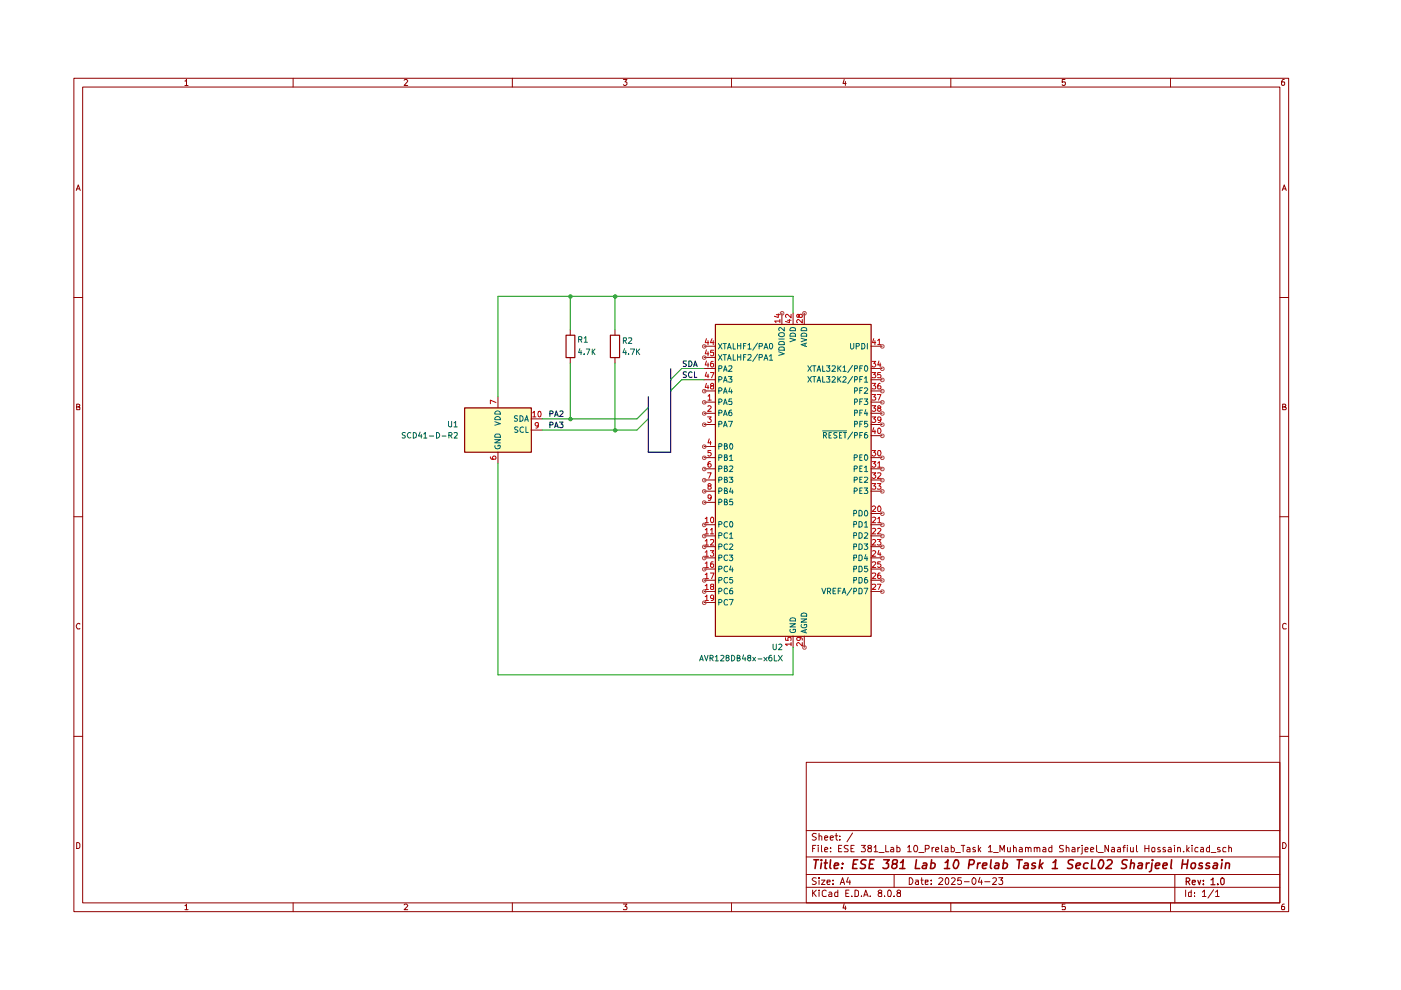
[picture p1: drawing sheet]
<svg xmlns="http://www.w3.org/2000/svg" width="297mm" height="210mm" viewBox="0 0 297 210" stroke-linecap="round" stroke-linejoin="round" font-family="sans-serif">
<g fill="none" stroke="#910000" stroke-width=".21">
<path d="M15.7 16.6h257.5v176.7h-257.5zM17.5 18.5h253.9v172.9h-253.9zM39.2 17.2h.2l.1-.4v1.3M39.2 18.1h.7M62.1 16.6v1.9M85.7 17l.2-.2h.3l.2 .3-.7 1h.7M108.6 16.6v1.9M132.2 16.8h.7l-.4 .6 .4 .1v.4l-.2 .2h-.4l-.1-.2M155.1 16.6v1.9M179 16.8l-.3 .9h.7M179.2 17.3v.8M201.6 16.6v1.9"/>
<path d="M225.8 16.8h-.6v.6h.6l.1 .1-.1 .5-.4 .1-.2-.2M248.2 16.6v1.9M272.3 16.8h-.3a.93 .93 0 0 0-.2 1.2h.5l.1-.5-.1-.1h-.5l-.1 .1M16.2 40.4l.4-1.2 .4 1.2M16.3 40h.5M271.9 40.4l.4-1.2 .4 1.2M272 40h.6M15.7 63.1h1.8M271.4 63.1h1.8M16.3 86.3h.4l.2-.3-.1-.2-.5-.1v1.2h.5l.1-.5-.2-.1M271.9 86.3l.6-.1v-.4l-.6-.1v1.2h.6l.2-.4-.3-.2M15.7 109.6h1.8"/>
<path d="M271.4 109.6h1.8M16.9 132.3l-.1-.1a.66 .66 0 0 0-.6 .4 .66 .66 0 0 0 .2 .7h.5M272.7 132.3l-.4-.1-.4 .3v.6l.2 .2h.6M15.7 156.1h1.8M271.4 156.1h1.8M16.3 178.6h.3l.3 .4v.6l-.3 .3h-.3zM170.9 161.6h100.5v29.8h-100.5zM170.9 176.1h100.5M172.3 179.9h.4M173 179.2h-.7v1.4M173.1 176.8l-.6-.1-.3 .3 .1 .3 .7 .2 .1 .2a.51 .51 0 0 1-.4 .4 .51 .51 0 0 1-.5 0M173.5 179.2v.1"/>
<path d="M173.5 179.7v.9M173.7 177.3l.3-.1 .2 .2v.7M173.7 176.7v1.4M174.2 179.2v1.2l.1 .2M174.8 177.6l.7-.1-.1-.2-.4-.1-.2 .2 .1 .7h.5M176 177.6l.7-.1-.1-.2-.4-.1-.2 .2 .1 .7h.5M176.1 179.7v.2M177 177.2h.6M177.3 176.7v1.2l.3 .2M177.8 179.9h.5M178.1 178v.1M178.1 177.3v.1"/>
<path d="M178.5 179.2h-.7v1.4h.7M179.8 179.3h-.7l-.1 .4 .2 .2 .5 .1 .1 .3-.1 .3h-.7M180.4 179.9h.4M180.8 176.6l-1.2 1.9M181.1 179.2h-.7v1.4h.7M182.6 179.2h.9l-.5 .5h.2l.3 .3-.1 .5h-.8M184.2 179.8l-.2-.2 .1-.3h.6v.4l-.5 .1-.2 .3 .1 .5h.6v-.6l-.2-.2M185.3 179.7l.4-.5v1.4M187.8 179.2v1.4h.7M188.9 179.7h.4l.2 .2v.7h-.6l-.1-.3 .7-.3M190.2 179.2v1.4l.6-.1a.6 .6 0 0 0-.2-.8h-.4M192.4 179.7l.4-.5v1.4"/>
<path d="M193.9 179.3l.2-.1a.74 .74 0 0 1 .5 .6 .74 .74 0 0 1-.3 .8h-.3l-.3-.5zM197.6 179.7v.9M198 179.7h-.3l-.1 .3M199.6 179.2v1.2l.3 .2M200.4 179.7h.4l.2 .2v.7h-.6l-.1-.3 .2-.2 .5-.1M201.7 179.2v1.4h.5l.2-.3-.1-.5-.3-.1h-.3M203.8 179.2h.8M204.2 179.2v1.4M205.1 179.7h.3l.3 .2v.7h-.6l-.1-.3 .1-.2 .6-.1M206.8 179.7h-.4l-.2 .2 .2 .3 .4 .1v.3h-.6M207.4 179.2v1.4M207.9 179.7l-.5 .6"/>
<path d="M209.5 179.7l.5-.5v1.4M213.6 179.7l.1 .9 .5-.1M214.2 179.7v.9M214.9 179.8l.2-.1h.3l.1 .9M214.9 179.2v1.4M216.2 179.7h.3l.2 .2v.7h-.5l-.1-.3 .1-.2 .5-.1M217.4 179.8v-.1a.36 .36 0 0 1 .6 .2v.7M217.4 179.7v.9M218 179.9l.2-.2h.3l.1 .9M219.3 179.8v-.1a.36 .36 0 0 1 .6 .2v.7M219.3 179.7v.9M219.9 179.9v-.2a.36 .36 0 0 1 .6 .2v.7"/>
<path d="M221.1 179.7h.4l.2 .2v.7h-.6v-.3l.6-.3M223 179.2v1.4h-.6v-.9h.6M225.5 179.3h-.8l-.1 .4 .3 .2 .4 .1 .2 .3-.2 .3h-.7M226.1 179.8v-.1a.36 .36 0 0 1 .6 .2v.7M226.1 179.2v1.4M227.3 179.7h.4l.2 .2v.7h-.6l-.1-.3 .7-.3M228.5 179.7v.9M228.9 179.7l-.4 .3M229.4 179.7v1.2l-.2 .2M229.4 179.2v.1M232.5 179.2v1.2l.2 .2M235 179.2v1.4l-.7-1.4v1.4"/>
<path d="M235.7 179.7h.4l.2 .2v.7h-.6v-.4l.6-.2M237 179.7h.4l.2 .2v.7h-.6v-.4l.6-.2M238.1 179.7h.5M238.6 179.2l-.3 .2v1.2M239 179.2v.1M239 179.7v.9M239.7 179.7l.1 .9 .5-.1M240.3 179.7v.9M241 179.2v1.2l.2 .2M242.7 179.9h.9M242.7 179.2v1.4M243.6 179.2v1.4"/>
<path d="M244.3 179.7h.3l.3 .1-.1 .8h-.5zM246 179.7h-.4l-.2 .2 .2 .3 .4 .1v.3h-.6M247.1 179.7h-.4l-.2 .2 .2 .3 .4 .1v.3h-.6M247.7 179.7h.5l.1 .2v.7h-.6v-.4l.6-.2M249 179.2v.1M249 179.7v.9M249.7 179.8l.2-.1h.3l.1 .9M249.7 179.7v.9M251.6 179.2v1.4M252.1 179.7l-.5 .6M252.7 179.2v.1M252.7 179.7v.9"/>
<path d="M254 179.7h-.4a.59 .59 0 0 0-.1 .9h.5M254.6 179.7h.4l.2 .2v.7h-.6v-.4l.6-.2M256.5 179.2v1.4l-.6-.1a.6 .6 0 0 1 .1-.8h.5M258.7 179.7h-.6v.4l.6 .2v.3h-.6M259.9 179.7h-.4l-.3 .3 .1 .6h.6M260.5 179.8l.2-.1h.3l.1 .9M260.5 179.2v1.4M271.9 178.6a.65 .65 0 0 1 .8 .7 .65 .65 0 0 1-.8 .6zM39.2 192h.2l.1-.3v1.2M39.2 192.9h.7M62.1 191.4v1.9M85.7 191.9l.2-.2h.3l.2 .2-.7 1h.7"/>
<path d="M108.6 191.4v1.9M132.2 191.7h.7l-.4 .5 .4 .2v.3l-.1 .2-.6-.1M155.1 191.4v1.9M170.9 188.1h100.5M170.9 185.4h100.5M170.9 181.7h100.5M172.3 188.7v1.4M172.5 189.3l.6 .8M173.1 186.2l-.6-.1-.3 .3 .3 .4 .6 .3a.51 .51 0 0 1-.4 .4 .51 .51 0 0 1-.5 0M173.1 188.7l-.8 .8M173.7 188.7v.2M173.7 186.1v.2"/>
<path d="M173.7 186.6v.9M173.7 189.1v1M174.2 186.6h.7l-.7 .9h.7M174.8 180.2l.7-.2-.1-.3h-.4l-.2 .2 .1 .7h.5M175.2 188.9l-.4-.2-.5 .4 .1 .8 .2 .2 .6-.1M175.3 187l.7-.1-.1-.3h-.5l-.1 .2 .1 .7h.5M175.8 189.2l.4-.1 .2 .3v.7h-.6l-.1-.4 .7-.2M176.1 180.5v.1M176.6 187.4v.1M176.6 186.6v.2M177.6 188.7v1.4h-.6v-.9h.6M178.1 187.5l.5-1.4 .5 1.4"/>
<path d="M178.3 187.1h.6M179 191.6l-.3 .9h.7M179.2 192.1v.8M179.3 189.4h.5M179.8 186l-.3 1h.8M180 188.7h-.7v1.4h.7M180.2 186.6v.9M180.6 190v.1M181.3 188.7h.3l.4 .4v.6l-.2 .4h-.5zM182.6 190v.1M183.1 190.1l.5-1.4 .5 1.4M183.2 189.7h.7"/>
<path d="M184.5 190v.1M185.3 180.6h.8M186.4 180.8h1.1M186.4 189.3l-.2-.3 .2-.3 .5 .1v.3l-.7 .5 .2 .5h.5v-.6l-.2-.2M187.5 190v.1M188.2 189l.3-.3a.78 .78 0 0 1 .6 .6 .78 .78 0 0 1-.3 .8l-.5-.1zM189.6 190v.1M189.6 185.4v2.7M190.4 189.3l-.2-.3 .2-.3 .4 .1 .1 .3-.7 .5 .1 .5h.5l.1-.6-.2-.2M192.4 180.6h.8M192.8 186.1a.72 .72 0 0 1 .8 .7 .72 .72 0 0 1-.8 .7zM194.1 186.6h.5l.1 .9"/>
<path d="M194.7 186.9h-.4l-.2 .3 .2 .3h.4M194.8 180.8h1.1M195.2 186.6h.5M195.4 186.1v1.2l.3 .2M196.2 187l.6-.1v-.3h-.6v.9h.6M196.2 180h.6a.45 .45 0 0 0 .1-.7l-.7-.1v1.4M197.4 187.4v.1M197.4 186.6v.2M198.4 180.2l.7-.2-.2-.3h-.4l-.1 .7 .1 .2h.5M199.1 186.3v-.1a.47 .47 0 0 1 .8 .3l-.9 1h.9M200.5 186.3l.2-.2a.8 .8 0 0 1 .5 .7 .8 .8 0 0 1-.5 .7l-.2-.1-.1-.5zM201.6 191.4v1.9"/>
<path d="M201.8 186.3l.1-.2h.4l.2 .4-.8 1h.8M202.6 180.8h1M203.8 186.1h-.7l-.1 .7 .3-.2 .4 .1 .2 .6a.52 .52 0 0 1-.9 .1M204.5 186.9h1M206.4 186.1a.75 .75 0 0 1 .6 .7 .75 .75 0 0 1-.6 .7 .92 .92 0 0 1 0-1.4zM207.6 180.1l.3 .5M207.8 186l-.4 1h.9M208.1 186.6v.9M208.8 186.9h1.1M209.5 180.6h.9M210.5 186.3l.2-.2 .5 .1v.5l-.8 .8h.8M210.7 180.8h1"/>
<path d="M211.8 186.1h.8l-.4 .5 .3 .1v.8h-.6l-.1-.1M212 180.6v-1.4l.5 1.1 .4-1.1v1.4M225.8 191.7h-.6v.6l.6-.1 .1 .2-.1 .5-.6-.1M230 180.2l.7-.2-.1-.3h-.4l-.2 .2 .1 .7h.5M231.2 180.2l.7-.2-.1-.3h-.4l-.2 .2 .1 .7h.5M232.8 180.8h1.1M248.2 191.4v1.9M249.1 185.4v6M251 180.5v.1M251.4 188.7v1.4M251.7 180.1l.4 .5M252.6 188.7v1.4h-.5l-.1-.8 .2-.2 .4 .1"/>
<path d="M253.2 190v.1M253.2 189.2v.2M254.9 189.1l.5-.4v1.4M254.9 190.1h.8M256.8 180.8h1M257.3 188.6l-1.2 1.8M257.7 189.1l.4-.4v1.4M257.7 190.1h.8M272.3 191.7h-.3a.93 .93 0 0 0-.2 1.2h.5l.1-.5-.1-.2h-.5l-.1 .2"/>
</g>
<path d="M251.5 186.9h.5l.3-.3v-.2l-.3-.3h-.5v1.5M251.8 186.9l.5 .7M252.8 187.1l.6-.1v-.4h-.5l-.1 .2 .1 .7h.5M254 186.6l.3 1 .3-1M255.1 187.4v.2M255.1 186.6v.2M256.8 186.6l.4-.5v1.5M256.8 187.6h.8M258.2 187.4v.2M258.9 186.3l.3-.2 .3 .3v.8l-.3 .4a.93 .93 0 0 1-.3-1.3z" fill="none" stroke="#910000" stroke-width=".25"/>
<g fill="none" stroke="#910000" stroke-width=".34">
<path d="M172.6 182.3h1M173.1 182.3l-.3 1.8M174.2 182.3v.2M174.2 183l-.2 1.1M174.8 183h.6M175.1 182.3l-.2 1.8h.4M176.1 182.3l-.2 1.6 .3 .2M176.9 183.6l.9-.2-.1-.4h-.7l-.1 .9 .1 .2h.6M178.5 184v.1M178.6 183v.2M180.9 183.2h.6M181.9 182.3h-.9l-.2 1.8h.9"/>
<path d="M183.6 182.4l-.6-.1-.5 .4 .2 .4 .8 .4-.1 .5-.4 .1h-.6M184.3 183.2h.7M185.3 182.3h-.8l-.3 1.8h1M187.4 182.3h1.2l-.7 .7 .5 .2v.6l-.4 .3h-.5l-.3-.1M189.5 183.1l-.3-.1a.52 .52 0 0 1 .4-.7l.6 .1v.4l-.1 .2-.9 .3-.1 .5 .1 .3a.58 .58 0 0 0 .8-.1 .58 .58 0 0 0 .1-.7l-.3-.2M190.8 184.1h1.1M190.9 182.9l.3-.1 .3-.5-.2 1.8M194.3 182.3l-.2 1.8h.9M195.7 183h.7l-.1 1.1M196.5 183.4l-.7 .1-.3 .4 .2 .2h.6M197.4 183h.7l.2 .3-.1 .5a.65 .65 0 0 1-.9 .3M197.5 182.3l-.2 1.8"/>
<path d="M200.2 184.1h1.1M200.4 182.9l.3-.1 .3-.5-.2 1.8M202.4 182.5l.5-.2a1.06 1.06 0 0 1 .4 1 1.06 1.06 0 0 1-.8 .8l-.2-.1a1.28 1.28 0 0 1 .1-1.5zM205.4 183.3h.8l.2-.2a.5 .5 0 0 0-.2-.8h-.6l-.3 1.8M207.3 183l-.1 1.1M207.9 183l-.6 .3M208.3 183.6l.9-.2v-.4h-.6l-.2 .2v.9h.6M210.1 182.3l-.1 1.6 .2 .2M211.1 183h.7l-.1 1.1M211.8 183.4l-.8 .2-.2 .3 .3 .2h.6M212.7 183a.6 .6 0 0 1 .9 .3l-.1 .5a.65 .65 0 0 1-.9 .3M212.9 182.3l-.3 1.8"/>
<path d="M215.6 182.3h1.1M216.2 182.3l-.2 1.8M217.3 183h.6v1.1M218 183.4l-.7 .1-.3 .4 .3 .2h.6M219.5 183a.48 .48 0 0 0-.7 .3l.2 .3h.5v.3a.6 .6 0 0 1-.8 .2M220.6 182.3l-.3 1.8M220.6 183.5l.4 .6M221.1 183l-.7 .6M223.1 184.1h1.1M223.3 182.9l.6-.6-.2 1.8M227.6 182.4a.73 .73 0 0 0-1.1 .3l.2 .4 .6 .3 .1 .4a.79 .79 0 0 1-1.1 .3M228.2 183.6l.8-.2v-.4a.6 .6 0 0 0-.8 .2v.9h.7"/>
<path d="M230.7 183h-.5l-.4 .3v.7l.2 .1h.5M231.6 182.3l-.2 1.8h.8M233.2 182.5l.4-.2a1.04 1.04 0 0 1 .4 1.1 1.04 1.04 0 0 1-.8 .7 1.2 1.2 0 0 1 0-1.6zM234.8 182.5l.2-.2 .6 .1a.51 .51 0 0 1 0 .7l-1.2 1h1.2M239 182.4a.73 .73 0 0 0-1.1 .3l.1 .4a.82 .82 0 0 1 .8 .5v.2a.79 .79 0 0 1-1.1 .3M239.7 183.1l.3-.1h.5l-.1 1.1M239.9 182.3l-.3 1.8M241.4 183h.7v1.1M242.1 183.4l-.5 .1-.4 .2 .3 .4h.6M243.1 183l-.1 1.1M243.7 183h-.5l-.1 .3M244.3 183l-.2 1.6-.4 .2"/>
<path d="M244.3 182.3v.2M244.9 183.6l1-.2v-.4a.6 .6 0 0 0-.9 .2v.9h.7M246.5 183.6l1-.2-.2-.4h-.6l-.2 .9 .3 .2h.5M248.4 182.3l-.2 1.6 .2 .2M250.7 183.2h1M250.8 182.3l-.3 1.8M251.9 182.3l-.3 1.8M252.6 183.1l.3-.1h.5v.8l-.2 .3h-.4l-.2-.1zM254.9 183h-.4l-.2 .2v.3l.5 .1v.5h-.7M256.5 183h-.5l-.3 .3 .2 .3h.5l.1 .3a.6 .6 0 0 1-.9 .2M257.4 183h.7l-.1 1.1M258.1 183.4l-.6 .1-.4 .4 .3 .2h.6"/>
<path d="M259.1 183l-.2 1.1M259.2 182.3l-.2 .1 .1 .1 .1-.2-.1 .2M259.9 183.1l.3-.1h.4v1.1M259.9 183l-.1 1.1"/>
</g>
<g fill="#ffb">
<path d="M151.6 68.7h33.1v66.2h-33.1z"/>
<path d="M98.5 86.4h14.1v9.4h-14.1z"/>
</g>
<path d="M120 71.1h1.9v4.7h-1.9zM129.4 71.1h2v4.7h-2zM151.7 68.8h33v66.1h-33zM98.5 86.5h14.1v9.4h-14.1z" fill="none" stroke="#910000" stroke-width=".25"/>
<g fill="none" stroke="#910000" stroke-width=".21">
<path d="M120.9 69.9v1.1M120.9 75.8v1.2M130.4 69.9v1.1M130.4 75.8v1.2M149.3 78.1h2.3M149.3 73.4h2.3M149.3 75.8h2.3M165.8 66.4v2.3M168.1 66.4v2.3M170.5 66.4v2.3M184.7 78.1h2.3M184.7 73.4h2.3"/>
<path d="M105.6 84.1v2.3M105.6 95.8v2.4M112.6 88.8h2.4M112.6 91.2h2.4M149.3 85.3h2.3M149.3 87.6h2.3M149.3 90h2.3M149.3 97h2.3M149.3 99.4h2.3M149.3 80.5h2.3M149.3 82.9h2.3M149.3 94.7h2.3"/>
<path d="M184.7 85.3h2.3M184.7 87.6h2.3M184.7 90h2.3M184.7 97h2.3M184.7 99.4h2.3M184.7 80.5h2.3M184.7 82.9h2.3M184.7 92.4h2.3M149.3 111.3h2.3M149.3 113.6h2.3M149.3 115.9h2.3M149.3 118.3h2.3"/>
<path d="M149.3 101.8h2.3M149.3 104.1h2.3M149.3 106.5h2.3M184.7 111.3h2.3M184.7 113.6h2.3M184.7 115.9h2.3M184.7 118.3h2.3M184.7 108.9h2.3M184.7 101.8h2.3M184.7 104.1h2.3M149.3 120.6h2.3M149.3 123h2.3"/>
<path d="M149.3 125.4h2.3M149.3 127.8h2.3M168.1 134.9v2.3M170.5 134.9v2.3M184.7 120.6h2.3M184.7 123h2.3M184.7 125.4h2.3"/>
</g>
<g fill="none" stroke="#006665" stroke-width=".21">
<path d="M152.3 72.8l.8 1.2M152.3 75.2l.8 1.2M152.4 78.1h.6l.1-.4-.2-.1h-.5v1.1M153.1 72.8l-.8 1.2M153.1 75.2l-.8 1.2M153.3 72.8h.7M153.3 75.2h.7M153.4 78.7l.4-1.1 .4 1.1M153.5 78.4h.6M153.7 72.8v1.2M153.7 75.2v1.2M154.3 74l.3-1.2 .4 1.2"/>
<path d="M154.3 76.4l.3-1.2 .4 1.2M154.3 73.7h.6M154.3 76h.6M154.4 79.8h.8l-.4 .5h.3v.7l-.7-.1M154.5 77.6h.6l.1 .3-.8 .8h.8M155.4 72.8v1.2h.6M155.4 75.2v1.2h.6M156.4 72.8v1.2M156.4 75.2v1.2M156.4 73.3h.7M156.4 75.7h.7M157.1 72.8v1.2"/>
<path d="M157.1 75.2v1.2M157.6 73.3h.4M157.6 75.7h.4M158.2 72.8h-.6v1.2M158.2 75.2h-.6v1.2M158.6 73.2l.3-.4v1.2M158.6 75.3l.6-.1 .1 .3-.8 .9h.8M158.6 74h.7M160.6 72.7l-1 1.6M160.6 75.1l-1 1.5M161 73.4l.6-.1v-.4l-.6-.1v1.2M161 75.8l.6-.1v-.4l-.6-.1v1.2"/>
<path d="M162 74l.4-1.2 .4 1.2M162 76.4l.4-1.2 .4 1.2M162.1 73.7h.5M162.1 76h.5M163.2 73l.1-.2a.6 .6 0 0 1 .6 .4 .6 .6 0 0 1-.2 .7l-.3 .1-.2-.3zM163.2 75.5l.3-.3v1.2M163.2 76.4h.6M165.1 74.6l1.2 .4-1.2 .4M165.1 71.9h1.2M165.2 73.7l.2-.1h.6l.3 .1v.6h-1.2zM165.2 72.6l.2-.2h.6l.3 .2v.5h-1.2zM165.2 70.7a.87 .87 0 0 1 1.1 0v.5a.77 .77 0 0 1-1.2-.2z"/>
<path d="M166.3 69.4v.8l-.9-.8-.3 .3 .2 .4M167.5 71.7l1.2 .4-1.2 .4M167.6 70.7h.9l.2 .2v.4h-1.2zM167.6 69.5h.9l.2 .2v.4h-1.2zM169.8 71.7l1.2 .4-1.2 .4M170 70.7h.9l.1 .2v.4h-1.2zM170 69.5h.9l.1 .2v.4h-1.2zM170.7 72.8v.6M171 72.7l-1.2 .4 1.2 .4M171.3 77.6l.7 1.1M171.3 79.8l.7 1.2M172 77.6l-.7 1.1"/>
<path d="M172 79.8l-.7 1.2M172.3 77.6h.7M172.3 79.8h.7M172.6 77.6v1.1M172.6 79.8v1.2M173.2 78.7l.5-1.1 .3 1.1M173.3 78.4h.6M174.4 77.6v1.1h.5M174.4 79.8v1.2h.5M175.3 77.6h.6l-.3 .4 .3 .1v.5l-.1 .1h-.4l-.1-.1M175.3 79.8h.6l-.3 .5 .3 .1v.5h-.6M176.4 77.6h.6l.1 .3-.7 .8h.7"/>
<path d="M177.6 77.6v1.1M177.6 79.8v1.2M177.8 78.1l.5 .6M178.3 77.6l-.7 .6M178.3 79.8l-.7 .7M178.7 77.9l.4-.3v1.1M178.7 78.7h.7M180.3 72.8v1l.2 .2h.3l.2-.3v-.9M180.8 77.5l-1.1 1.5M180.8 79.8l-1.1 1.6M181.2 78.1h.6v-.5h-.6v1.1M181.5 73.4l.6-.1v-.5h-.6v1.2"/>
<path d="M182.3 78.1h.4M182.7 72.8h.4a.66 .66 0 0 1 .3 .8 .66 .66 0 0 1-.7 .4zM182.9 77.6h-.6v1.1M182.9 79.8h-.6v1.2M183.3 77.7l.2-.1a.6 .6 0 0 1 .6 .4 .6 .6 0 0 1-.3 .7h-.2l-.3-.2zM183.9 72.8v1.2M104.9 93.2h1.2l-1.2 .7h1.2M104.9 89.4l1.2 .4-1.2 .4M105 94.5l-.1 .2a.61 .61 0 0 0 .6 .5 .61 .61 0 0 0 .6-.5l-.1-.3h-.4v.3M105 92.2l.2-.2h.6l.3 .4v.3h-1.2zM105 88.6a.61 .61 0 0 1 .7-.3 .61 .61 0 0 1 .4 .7h-1.2zM105 87.4a.61 .61 0 0 1 .7-.2 .61 .61 0 0 1 .4 .6h-1.2z"/>
<path d="M109.7 88.2h-.6v.4l.5 .2 .1 .3-.2 .2-.4-.1M109.8 90.6h-.7v.3l.7 .5-.2 .3-.5-.1M110.2 88.1l.6 .2 .1 .3-.1 .6-.3 .1h-.3zM111 90.6l-.3-.1a.6 .6 0 0 0-.5 .6 .6 .6 0 0 0 .5 .6l.3-.1M111.3 89.3l.4-1.2 .3 1.2M111.3 89h.6M111.5 90.5v1.2h.5M152.4 85.3h.4l.3-.3-.3-.4h-.4v1.2M152.4 87.5h.5l.2-.1-.1-.4h-.6v1.1M152.4 89.9h.5l.2-.2-.1-.3-.6-.1v1.2M152.4 94.7l.6-.1v-.5h-.6v1.1M152.4 80.5h.4l.3-.4-.3-.3h-.4v1.2"/>
<path d="M152.4 82.9h.4l.3-.4-.3-.3h-.4v1.2M152.4 97l.6-.1 .1-.3-.2-.2h-.5v1.2M152.4 99.4l.6-.1 .1-.3-.2-.2h-.5v1.2M153.4 85.8l.4-1.2 .4 1.2M153.4 88.1l.4-1.1 .4 1.1M153.4 90.5l.4-1.2 .4 1.2M153.4 81l.4-1.2 .4 1.2M153.4 83.4l.4-1.2 .4 1.2M153.5 85.4h.6M153.5 87.8h.6M153.5 90.2h.6M153.5 80.7h.6"/>
<path d="M153.5 83.1h.6M153.6 94.6h.5v-.5h-.5v1.1h.4l.3-.4-.4-.2M153.6 96.9h.5v-.5h-.5v1.2h.4l.3-.4-.4-.3M153.6 99.3h.5v-.5h-.5v1.2h.4l.3-.4-.4-.3M154.4 89.3h.9l-.5 1.2M154.7 96.8l.3-.4v1.2M154.7 98.9l.6-.1 .1 .3-.8 .9h.8M154.7 97.6h.7M154.8 94.1h.3a.69 .69 0 0 1-.2 1.1l-.2-.5zM154.8 82.2l-.3 .9h.8M155.1 84.6h-.5l-.1 .6 .6-.1v.7l-.6-.1M155.1 87h-.4l-.2 .9a.35 .35 0 0 0 .4 .2 .35 .35 0 0 0 .3-.2l-.1-.4-.2-.1-.4 .2"/>
<path d="M155.1 82.6v.8M173.2 81l.5-1.2 .3 1.2M173.3 80.7h.6M174.4 91.4h5.1M174.6 92.3h.5l.2-.2-.1-.3-.6-.1v1.2M174.8 92.3l.5 .6M175.8 92.3h.3M176.3 91.7h-.5v1.2h.5M176.4 80l.5-.2 .2 .4-.7 .8h.7M177.5 91.8h-.7v.3l.7 .4-.3 .4-.4-.1M177.8 80.3l.5 .7M178 92.3h.3"/>
<path d="M178.5 91.7h-.5v1.2h.5M178.7 80l.5-.2 .2 .4-.8 .8h.8M178.8 91.7h.7M179.2 91.7v1.2M180.8 91.6l-1.1 1.5M181.1 97l.6-.1 .1-.3-.2-.2h-.5v1.2M181.1 99.4l.6-.1 .1-.3-.2-.2h-.5v1.2M181.2 80.5h.4l.2-.2v-.3l-.2-.2h-.4v1.2M181.2 82.9h.4l.2-.2v-.3l-.2-.2h-.4v1.2M181.2 85.3h.4l.2-.2v-.3l-.2-.2h-.4v1.2M181.2 87.5h.5l.1-.5h-.6v1.1M181.2 89.9h.5l.1-.5-.6-.1v1.2"/>
<path d="M181.2 92.3h.5l.1-.5-.6-.1v1.2M182.3 96.9h.3M182.3 99.3h.3M182.3 80.4h.4M182.3 82.8h.4M182.3 85.2h.4M182.3 87.5h.4M182.3 89.9h.4M182.3 92.3h.4M182.8 96.4h-.5v1.2h.5M182.8 98.8h-.5v1.2h.5M182.9 82.2h-.6v1.2"/>
<path d="M182.9 84.6h-.6v1.2M182.9 87h-.6v1.1M182.9 89.3h-.6v1.2M182.9 91.7h-.6v1.2M183.2 84.6h.8l-.4 .5 .4 .2v.3l-.2 .2-.6-.1M183.3 96.6l.2-.2a.6 .6 0 0 1 .6 .5 .6 .6 0 0 1-.3 .6l-.2 .1-.3-.2zM183.3 99.1l.3-.3v1.2M183.3 80.2l.3-.4v1.2M183.3 82.4l.4-.2 .3 .3-.8 .9h.8M183.3 100h.7M183.3 81h.7M183.6 86.9l-.3 .8h.7"/>
<path d="M183.8 91.7l-.5 .2v.9h.6l.1-.4-.3-.3h-.2l-.2 .3M183.8 87.4v.7M183.9 89.3h-.6v.6l.4-.2 .3 .3-.1 .4h-.6M152.4 111.2h.5l.2-.2-.1-.3-.6-.1v1.2M152.4 113.5h.5l.2-.1-.1-.4-.6-.1v1.2M152.4 115.9h.5l.2-.2-.1-.3-.6-.1v1.2M152.4 118.3l.6-.1 .1-.3-.2-.2h-.5v1.2M152.4 101.8l.6-.1 .1-.4-.2-.1h-.5v1.1M152.4 104.1h.4l.3-.4-.3-.2h-.4v1.1M152.4 106.5h.4l.3-.4-.3-.3h-.4v1.2M153.6 101.7h.5v-.5h-.5v1.1h.5l.2-.4-.4-.2M153.6 104.1l.5-.1v-.5h-.5v1.1h.5l.2-.3-.4-.2"/>
<path d="M153.6 106.4l.5-.1v-.4l-.5-.1v1.2h.5l.2-.3-.4-.3M154.3 110.7l-.3-.1a.6 .6 0 0 0-.5 .6 .6 .6 0 0 0 .5 .6l.3-.1M154.3 113l-.3-.1a.6 .6 0 0 0-.5 .6 .6 .6 0 0 0 .5 .6l.3-.1M154.3 115.4l-.3-.1a.6 .6 0 0 0-.5 .6 .6 .6 0 0 0 .5 .6l.3-.1M154.3 117.8l-.5-.1a.67 .67 0 0 0-.3 .7 .67 .67 0 0 0 .5 .5l.3-.2M154.6 117.7h.8l-.5 .4 .4 .1v.6l-.5 .1-.2-.2M154.6 101.2h.8l-.5 .4 .4 .1v.6l-.7-.1M154.7 113.3l.3-.4v1.2M154.7 115.4l.4-.1 .3 .4-.8 .8h.8M154.7 114.1h.7M154.8 110.7l.3-.1a.78 .78 0 0 1 0 1.2l-.3-.1zM154.9 120l-.2 .8h.7"/>
<path d="M154.9 103.5l-.2 .8h.7M155.3 105.8h-.5l-.1 .6 .6-.1v.7l-.6-.1M155.3 103.9v.7M181 108.9h.4l.2-.2v-.3l-.2-.2h-.4v1.2M181 111.2h.5l.1-.5-.6-.1v1.2M181 113.5h.5l.1-.5-.6-.1v1.2M181 115.9h.5l.1-.5-.6-.1v1.2M181 118.3l.6-.1v-.4l-.6-.1v1.2M181.1 101.8l.6-.1 .1-.4-.2-.1h-.5v1.1M181.1 104.1h.4l.3-.4-.3-.2h-.4v1.1M182.1 108.2h.4l.3 .3v.6l-.2 .3h-.5zM182.1 110.6h.4l.3 .2v.7l-.3 .3h-.4z"/>
<path d="M182.1 112.9h.4l.3 .3v.7l-.3 .2h-.4zM182.1 115.3h.4l.3 .3v.6l-.3 .3h-.4zM182.1 117.7h.5l.2 .2v.6l-.3 .4h-.4zM182.3 101.7h.3M182.3 104.1h.3M182.8 101.2h-.5v1.1h.5M182.8 103.5h-.5v1.1h.5M183.2 115.3h.8l-.4 .4 .4 .3-.1 .4h-.7M183.2 103.5h.8l-.4 .5 .4 .1v.4l-.2 .1h-.6M183.3 110.9l.3-.3v1.2M183.3 113l.4-.1 .3 .4-.8 .8h.8M183.3 101.3l.5-.1 .2 .3-.8 .8h.8"/>
<path d="M183.3 111.8h.7M183.6 108.2a.71 .71 0 0 1 .2 1.2h-.3l-.2-.2v-.7zM183.6 117.6l-.3 .8h.7M183.8 118v.9M152.4 120.6h.6l.1-.4-.2-.1h-.5v1.1M152.4 123l.6-.1 .1-.3-.2-.2h-.5v1.2M152.4 125.4h.4l.3-.4-.3-.3h-.4v1.2M152.4 127.8h.4l.3-.5-.3-.2h-.4v1.2M154.3 120.1h-.5a.67 .67 0 0 0-.3 .6 .67 .67 0 0 0 .5 .5l.3-.1M154.3 122.5l-.5-.1a.67 .67 0 0 0-.3 .7 .67 .67 0 0 0 .5 .5l.3-.2M154.3 124.9l-.3-.2a.67 .67 0 0 0-.5 .5 .67 .67 0 0 0 .3 .7l.5-.1M154.3 127.3l-.3-.2a.67 .67 0 0 0-.5 .5 .67 .67 0 0 0 .3 .7l.5-.1"/>
<path d="M154.6 127.1h.8l-.5 1.2M155.3 122.4h-.5l-.1 .5h.6v.6l-.4 .1-.2-.2M155.3 124.7h-.3a.93 .93 0 0 0-.2 1.2h.5l.1-.5-.1-.2h-.5l-.1 .2M155.3 120.4v.8M167.5 132.2h1.2l-1.2 .7h1.2M167.6 133.4l-.1 .4 .3 .3h.6l.3-.2v-.5h-.6v.2M167.6 131.1h.9l.2 .1v.5h-1.2zM169.8 131.2h1.2l-1.2 .7h1.2M169.9 132.4l-.1 .4 .4 .3h.6l.2-.2v-.5h-.5v.2M170 130h.9l.1 .2v.4h-1.2zM170.7 133.6v.5M171 133.4l-1.2 .5 1.2 .3"/>
<path d="M174.2 124.7l.5 1.2 .4-1.2M175.4 125.4h.5l.2-.2v-.3l-.2-.2h-.5v1.2M175.8 125.4l.3 .5M176.6 125.3h.4M177.2 124.7h-.6v1.2h.6M177.7 125.3h.4M178.3 124.7h-.6v1.2M178.6 125.9l.4-1.2 .3 1.2M178.6 125.6h.6M180.6 124.7l-1 1.5M181 120.6h.6v-.5h-.6v1.1M181 123l.6-.1v-.4l-.6-.1v1.2"/>
<path d="M181 125.4h.4l.2-.2v-.3l-.2-.2h-.4v1.2M182.1 120.1h.5l.2 .2v.6l-.3 .3h-.4zM182.1 122.4h.5l.2 .3v.6l-.3 .3h-.4zM182.1 124.7h.4l.3 .4v.5l-.2 .3h-.5zM183.2 124.7h.8l-.5 1.2M183.8 122.4h-.3l-.2 .3v.7l.4 .2 .3-.2v-.3l-.3-.2h-.4v.2M183.9 120.1h-.6v.5h.6l.1 .4-.3 .2-.4-.1"/>
</g>
<g fill="none" stroke="#b90000" stroke-width=".21">
<path d="M149.8 71.8l-.3 .8h.8M149.8 74.2l-.3 .8h.8M149.8 76.5l-.3 .9h.8M149.8 78.9l-.3 .9h.8M150.1 72.2v.9M150.1 74.6v.8M150.1 77v.8M150.1 79.3v.8M150.6 79h.8l-.5 1.1M151 71.8l-.4 .8h.8M151.2 76.6l-.4 .1a.82 .82 0 0 0 .1 1.1l.4-.2v-.5l-.4-.1-.3 .3M151.2 72.2v.9"/>
<path d="M151.3 74.3h-.6l-.1 .5h.7v.5l-.2 .1h-.3l-.2-.1M164.6 66.7h.8M165 66.5v.8l-.8-.2M165.4 68.1h-1.1l.2 .3M165.4 67.7v.7M167 67.9h.7M167.4 67.7v.7l-.9-.2M167.7 66.6v.8l-.8-.8-.4 .3 .2 .4M169.4 66.9l.3-.3 .4 .1v.5h-.6l-.1-.5a.31 .31 0 0 0-.4 .1 .31 .31 0 0 0 .1 .4l.1 .1 .2-.2M170.1 67.7v.8l-.9-.8-.3 .3 .2 .4M184.9 76.6h.8l-.4 .4 .3 .1 .1 .5-.3 .2h-.3l-.2-.2M184.9 79h.8l-.4 .4 .4 .2v.3l-.2 .2-.6-.1"/>
<path d="M185.3 71.8l-.3 .8h.7M185.5 72.2v.9M186.1 72.2l.3-.3v1.2M186.1 73.1h.7M186.4 76.5l-.3 .9h.7M186.6 77v.8M186.7 79h-.6v.5l.5-.1 .2 .2v.3l-.2 .2-.5-.1M104 96.9l.2 .5h.9v-.6l-.5-.1-.2 .2v.3l.2 .2M105.2 85.3l-1.2-.5v.8M112.9 87.5l.4-.3v1.2M112.9 88.4h.7M114.1 87.3l.4-.1a.78 .78 0 0 1 0 1.2l-.4-.1z"/>
<path d="M114.1 90.1l-.1 .2h-.3l-.2-.2v-.4h.6v.8l-.5 .3M149.8 81.3l-.3 .8h.8M150 88.4h.8l-.4 .4 .4 .3-.1 .4h-.7M150.1 84l.4-.3v1.1M150.1 86.2l.4-.2 .3 .4-.8 .8h.8M150.1 84.8h.7M150.1 81.7v.8M150.4 93l-.3 .9h.7M150.6 97.9h-.3l-.2 .2v.8l.4 .2 .3-.3v-.2l-.3-.3-.4 .1v.2M150.6 93.6v.7M150.7 95.5h-.6v.5h.6l.1 .4-.3 .3-.4-.2M150.9 81.8l-.3-.3 .3-.2h.2l.2 .4-.4 .1-.3 .2 .2 .5 .5-.1v-.4l-.2-.2"/>
<path d="M184.9 95.5h.8l-.4 .4 .3 .1 .1 .4-.3 .3h-.3l-.2-.2M184.9 97.9h.8l-.4 .4 .3 .1 .1 .4-.3 .3h-.3l-.2-.2M184.9 81.3h.8l-.4 .5 .4 .2v.3l-.2 .2-.6-.1M184.9 83.7h.8l-.4 .5 .4 .1v.4l-.2 .1h-.6M184.9 86h.8l-.4 .5 .4 .2v.3l-.3 .2-.5-.1M184.9 88.4h.8l-.4 .4 .4 .3-.1 .4h-.7M185.3 90.7l-.3 .8h.7M185.5 91.2v.7M186 83.7h.8l-.5 1.1M186.1 95.7l.2-.2a.6 .6 0 0 1 .5 .4 .6 .6 0 0 1-.2 .7l-.2 .1-.3-.3zM186.1 98.2l.3-.3v1.2M186.1 99.1h.7"/>
<path d="M186.2 90.8h.2a.64 .64 0 0 1 .4 .6 .64 .64 0 0 1-.4 .5l-.3-.2zM186.3 86.5l-.2-.1v-.2l.4-.2 .3 .4-.7 .3v.4l.2 .1 .5-.2v-.2l-.3-.3M186.6 81.3l-.3 .1-.2 .2v.8l.5 .1 .2-.2v-.3l-.2-.2h-.4l-.1 .2M186.8 88.9l-.3 .3-.4-.2v-.5l.4-.1a.73 .73 0 0 1-.1 1.2h-.2M149.5 110l.4-.4v1.2M149.5 112.4l.4-.4v1.2M149.5 114.7l.4-.3v1.2M149.5 117.1l.4-.3v1.1M149.5 119.5l.4-.4v1.2M149.5 110.8h.7M149.5 113.2h.7M149.5 115.6h.7"/>
<path d="M149.5 117.9h.7M150 100.2h.8l-.5 1.2M150.3 103h-.2l.2-.5h.2l.3 .3-.2 .2h-.3l-.2 .2v.4l.5 .1 .2-.4-.3-.3M150.6 112.4l.4-.4v1.2M150.6 114.5h.7v.4l-.7 .7h.7M150.6 116.8h.7l-.3 .4 .3 .1v.5l-.2 .1h-.3l-.2-.1M150.6 113.2h.7M150.8 109.7l.2-.1 .3 .3v.7l-.3 .2a.7 .7 0 0 1-.2-1.1zM150.8 105.4l-.3 .3-.4-.1v-.5l.4-.2a.81 .81 0 0 1 0 1.2h-.3M151.2 119.1l-.4 .1a.82 .82 0 0 0 .1 1.1l.4-.2v-.5l-.4-.1-.3 .3M184.9 100.2h.8l-.4 .5 .3 .1 .1 .4-.3 .2h-.3l-.2-.1M184.9 102.5h.8l-.4 .5 .4 .2v.3l-.2 .2-.6-.1"/>
<path d="M185 107.4l.4-.1 .3 .3-.8 .9h.8M185 109.7l.4-.1 .3 .4-.8 .8h.8M185 112.1l.4-.1 .3 .4-.8 .8h.8M185 114.5l.4-.1 .3 .3-.8 .9h.8M185 116.8h.4l.3 .3-.8 .8h.8M185 119.2l.5-.1 .2 .4-.8 .8h.8M186 114.4h.8l-.4 .4 .4 .3-.1 .4h-.7M186 102.5h.8l-.4 .5 .4 .2v.3l-.2 .2-.6-.1M186.1 110l.3-.4v1.2M186.1 112.1l.4-.1 .3 .4-.8 .8h.8M186.1 100.3l.5-.1 .2 .4-.8 .8h.8M186.1 110.8h.7"/>
<path d="M186.4 107.3a.71 .71 0 0 1 .2 1.2h-.3l-.2-.2v-.8zM186.4 116.7l-.3 .8h.7M186.6 117.2v.7M186.7 119.1h-.6v.5h.6l.1 .5-.3 .2-.4-.2M149.5 121.8l.4-.3v1.2M149.5 124.2l.4-.3v1.1M149.5 126.5l.4-.3v1.1M149.5 120.3h.7M149.5 122.7h.7M149.5 125h.7M149.5 127.3h.7M150.6 121.5h.8l-.5 1.2"/>
<path d="M150.9 124.4l-.3-.4 .2-.1h.4l.1 .3-.7 .3 .2 .5 .5-.1v-.4l-.2-.1M151.3 126.7v.1l-.4 .1-.2-.1-.1-.4 .3-.2 .4 .1v.8l-.2 .2h-.3M166.5 135.2v.5l.6 .1-.1-.6h.7l-.1 .6M167.7 136.6h-1.2l.4 .3M167.7 136.2v.7M169.4 135.1a.35 .35 0 0 1 .3 .4 .35 .35 0 0 1-.3 .3l-.4-.1v-.5h.8l.3 .2v.3M170.1 136.2v.8l-.9-.8-.3 .3 .2 .4M185 121.6l.5-.1 .2 .3-.8 .9h.8M185 124l.5-.1 .2 .3-.8 .8h.8M186 123.9h.8l-.5 1.1M186.6 121.5h-.3l-.2 .3v.7l.4 .2 .3-.3-.1-.4-.2-.1-.4 .1v.2"/>
</g>
<g fill="none" stroke="#0f0f0f" stroke-width=".21">
<path d="M145.5 76.5l-.6 .1v.4l.6 .4-.2 .3-.4-.1M145.5 78.9l-.5-.1-.1 .2v.3l.6 .4-.1 .3h-.5M146 76.5h.5a.66 .66 0 0 1 .2 .8 .66 .66 0 0 1-.7 .4zM146.7 79l-.2-.2a.67 .67 0 0 0-.5 .5 .67 .67 0 0 0 .2 .7l.5-.1M147.1 77.7l.3-1.2 .4 1.2M147.2 77.4h.5M147.2 78.8v1.2h.5M116.6 90.1h.5l.2-.2-.1-.3-.6-.1v1.2M116.6 87.7h.5l.2-.2-.1-.3-.6-.1v1.2M117.6 90.7l.3-1.2 .5 1.2M117.6 88.3l.3-1.2 .5 1.2M117.7 90.3h.6"/>
<path d="M117.7 88h.6M118.6 89.5h.8l-.4 .4 .3 .1v.6h-.7M118.7 87.2l.4-.1 .3 .4-.8 .8h.8"/>
</g>
<path d="M142.2 78.2v17.7h-4.7v-11.8" fill="none" stroke="#00008a" stroke-width=".25"/>
<path d="M120.9 62.8v7.1M120.9 77v11.8M130.4 62.8v7.1M130.4 77v14.2M149.3 78.1h-4.8l-2.3 2.4M168.1 66.4v-3.6h-62.5v21.3M105.6 98.2v44.9h62.5v-5.9M137.4 86.4l-2.4 2.4h-20M137.4 88.8l-2.4 2.4h-20M149.3 80.5h-4.8l-2.3 2.4" fill="none" stroke="#090" stroke-width=".21"/>
<g fill="#090">
<circle cx="120.9" cy="62.9" r=".47"/>
<circle cx="120.9" cy="88.9" r=".47"/>
<circle cx="130.4" cy="62.9" r=".47"/>
<circle cx="130.4" cy="91.2" r=".47"/>
</g>
<g fill="none" stroke="#006665" stroke-width=".21">
<path d="M122.7 72h.6l.1-.5-.7-.1v1.2M122.9 73.9l-.2 .9h.7M123 72l.4 .6M123.2 74.3v.9M123.9 75v.2M123.9 71.7l.3-.3v1.2M123.9 72.6h.6M124.3 74h.8l-.6 1.2M125.6 74v1.2M125.6 74.5l.6 .7M126.2 74l-.6 .7M132.2 72.2l.6-.1v-.5h-.6v1.2"/>
<path d="M132.4 73.9l-.3 .9h.7M132.4 72.2l.4 .6M132.7 74.3v.9M133.3 75v.2M133.3 71.7l.6-.1v.4l-.7 .8h.7M133.7 74h.8l-.5 1.2M135 74v1.2M135.1 74.5l.5 .7M135.6 74l-.6 .7M85.9 91.8h-.6v.4l.6 .2v.2l-.2 .3-.4-.1M87.1 91.8a.55 .55 0 0 0-.7 .5 .55 .55 0 0 0 .7 .5M87.6 91.7l.6 .2 .1 .3-.1 .5-.3 .2h-.3z"/>
<path d="M89.1 91.6l-.4 .9h.8M89.3 92.1v.8M89.8 92l.4-.3v1.2M89.8 92.9h.7M91 92.5h.9M92.5 91.7a.6 .6 0 0 1 .7 .6 .6 .6 0 0 1-.7 .6zM93.7 92.5h.9M95.1 89.3v1l.2 .2 .5-.1v-1.1M95.2 92.3h.6v-.5l-.6-.1v1.2M95.4 92.3l.4 .6M96.3 91.8h.6v.4l-.6 .7h.6M96.3 89.7l.3-.4v1.2"/>
<path d="M96.3 90.5h.6M148.4 139.8h.6M149.4 138.9l.4 1.2 .3-1.2M150.5 139.5h.6v-.5l-.6-.1v1.2M150.8 139.5l.4 .6M151.6 139.3l.4-.4v1.2M152.8 139l.4-.1 .3 .4-.8 .8h.8M154.1 139.4h-.2v-.4h.6v.4l-.6 .1v.5l.2 .1h.2l.3-.2-.3-.5M155.1 138.9a.6 .6 0 0 1 .7 .6 .6 .6 0 0 1-.7 .6zM156.3 139.5l.5-.1v-.4l-.5-.1v1.2h.4l.3-.4-.4-.2M157.6 138.9l-.2 .8h.8M158 139.4v.7"/>
<path d="M158.7 139.4l-.2-.2 .1-.2h.6v.4h-.5l-.2 .3 .2 .4 .5-.1v-.5l-.2-.1M159.6 139.4l.6 .7M160.2 139.4l-.6 .7M160.7 139.7h.8M162 139.4l.6 .7M162.6 139.4l-.6 .7M163.6 138.9l-.4 .1a.82 .82 0 0 0 0 1.1l.5-.1v-.5l-.5-.1-.2 .2M163.9 136.6v.9a.35 .35 0 0 0 .4 .3 .35 .35 0 0 0 .3-.3v-.9M164.2 138.9v1.2h.6M165 138.9l.9 1.2M165.1 136.7l.4-.1 .3 .3-.8 .9h.8M165.9 138.9l-.9 1.2"/>
<path d="M148.3 140.1l.5-1.2 .3 1.2M151.6 140.1h.7"/>
</g>
<g fill="none" stroke="#b54549" stroke-width=".21">
<circle cx="149.3" cy="73.4" r=".38"/>
<circle cx="149.3" cy="75.8" r=".38"/>
<circle cx="165.8" cy="66.4" r=".38"/>
<circle cx="170.6" cy="66.4" r=".38"/>
<circle cx="187.1" cy="73.4" r=".38"/>
<circle cx="187.1" cy="78.2" r=".38"/>
<circle cx="149.3" cy="85.3" r=".38"/>
<circle cx="149.3" cy="87.7" r=".38"/>
<circle cx="149.3" cy="97.1" r=".38"/>
<circle cx="149.3" cy="90" r=".38"/>
<circle cx="149.3" cy="94.7" r=".38"/>
<circle cx="149.3" cy="99.4" r=".38"/>
<circle cx="149.3" cy="82.9" r=".38"/>
<circle cx="187.1" cy="87.7" r=".38"/>
<circle cx="187.1" cy="90" r=".38"/>
<circle cx="187.1" cy="97.1" r=".38"/>
<circle cx="187.1" cy="85.3" r=".38"/>
<circle cx="187.1" cy="82.9" r=".38"/>
<circle cx="187.1" cy="92.4" r=".38"/>
<circle cx="187.1" cy="99.4" r=".38"/>
<circle cx="187.1" cy="80.6" r=".38"/>
<circle cx="149.3" cy="113.7" r=".38"/>
<circle cx="149.3" cy="115.9" r=".38"/>
<circle cx="149.3" cy="118.3" r=".38"/>
<circle cx="149.3" cy="106.6" r=".38"/>
<circle cx="149.3" cy="101.8" r=".38"/>
<circle cx="149.3" cy="111.3" r=".38"/>
<circle cx="149.3" cy="104.2" r=".38"/>
<circle cx="187.1" cy="101.8" r=".38"/>
<circle cx="187.1" cy="104.2" r=".38"/>
<circle cx="187.1" cy="113.7" r=".38"/>
<circle cx="187.1" cy="108.9" r=".38"/>
<circle cx="187.1" cy="118.3" r=".38"/>
<circle cx="187.1" cy="111.3" r=".38"/>
<circle cx="187.1" cy="115.9" r=".38"/>
<circle cx="149.3" cy="123.1" r=".38"/>
<circle cx="149.3" cy="125.4" r=".38"/>
<circle cx="149.3" cy="120.7" r=".38"/>
<circle cx="149.3" cy="127.8" r=".38"/>
<circle cx="170.6" cy="137.3" r=".38"/>
<circle cx="187.1" cy="123.1" r=".38"/>
<circle cx="187.1" cy="120.7" r=".38"/>
<circle cx="187.1" cy="125.4" r=".38"/>
</g>
</svg>
